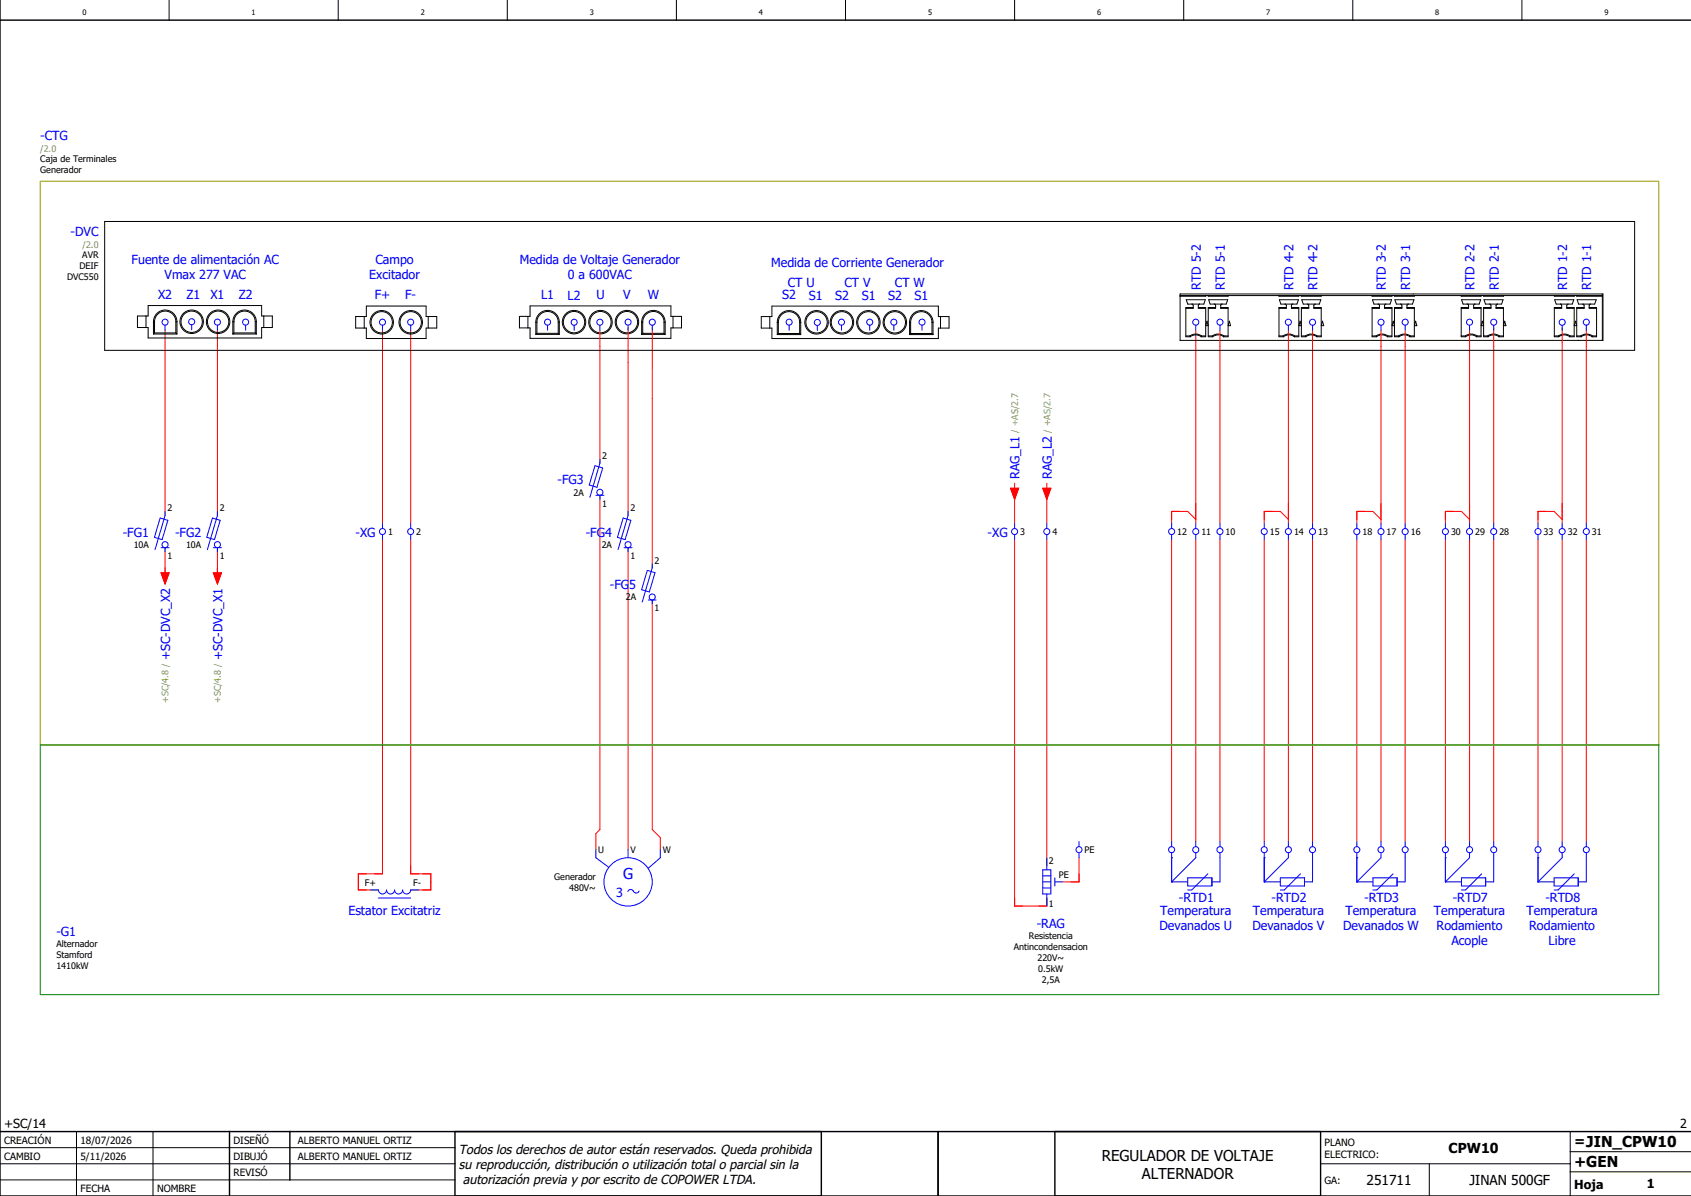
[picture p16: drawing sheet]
<svg xmlns="http://www.w3.org/2000/svg" width="420mm" height="297mm" viewBox="0 0 420 297" stroke-linecap="round" stroke-linejoin="round" font-family="sans-serif">
<defs><g id="words">
<text font-size="3.7" fill="#00f" x="154.8" y="218.2">G</text>
<g font-size="3.7">
<text x="273.7" y="288.2">REGULADOR DE VOLTAJE</text>
<text x="283.6" y="292.7">ALTERNADOR</text>
<text x="391" y="289.8">+GEN</text>
</g>
<g font-size="3.4">
<text x="359.8" y="286.4">CPW10</text>
<text x="391" y="284.6">=JIN_CPW10</text>
<text x="339.4" y="294.4">251711</text>
<text x="365" y="294.4">JINAN 500GF</text>
</g>
<g font-size="3.2">
<text x="114" y="286.5">Todos los derechos de autor están reservados. Queda prohibida</text>
<text x="114" y="290.2">su reproducción, distribución o utilización total o parcial sin la</text>
<text x="115" y="294">autorización previa y por escrito de COPOWER LTDA.</text>
</g>
<g font-size="3.1" fill="#00f">
<text x="10" y="34.8">-CTG</text>
<text x="17.5" y="58.6">-DVC</text>
<text x="32.7" y="65.6">Fuente de alimentación AC</text>
<text x="93.2" y="65.6">Campo</text>
<text x="129.1" y="65.6">Medida de Voltaje Generador</text>
<text x="40.9" y="69.4">Vmax 277 VAC</text>
<text x="91.7" y="69.4">Excitador</text>
<text x="141" y="69.4">0 a 600VAC</text>
<text x="191.5" y="66.4">Medida de Corriente Generador</text>
<text x="195.7" y="71.4">CT U</text>
<text x="209.7" y="71.4">CT V</text>
<text x="222.3" y="71.4">CT W</text>
<text x="39.3" y="74.4">X2</text>
<text x="46.3" y="74.4">Z1</text>
<text x="52.3" y="74.4">X1</text>
<text x="59.3" y="74.4">Z2</text>
<text x="93.1" y="74.4">F+</text>
<text x="100.6" y="74.4">F-</text>
<text x="134.4" y="74.4">L1</text>
<text x="141" y="74.4">L2</text>
<text x="148.1" y="74.4">U</text>
<text x="154.8" y="74.3">V</text>
<text x="160.9" y="74.3">W</text>
<text x="194.3" y="74.4">S2</text>
<text x="200.9" y="74.4">S1</text>
<text x="207.4" y="74.4">S2</text>
<text x="214.1" y="74.5">S1</text>
<text x="220.6" y="74.4">S2</text>
<text x="227.2" y="74.4">S1</text>
<text x="298.2" y="72" transform="rotate(-90 298.2 72)">RTD 5-2</text>
<text x="304.2" y="72" transform="rotate(-90 304.2 72)">RTD 5-1</text>
<text x="321.2" y="72" transform="rotate(-90 321.2 72)">RTD 4-2</text>
<text x="327.2" y="72" transform="rotate(-90 327.2 72)">RTD 4-2</text>
<text x="344.2" y="72" transform="rotate(-90 344.2 72)">RTD 3-2</text>
<text x="350.2" y="72" transform="rotate(-90 350.2 72)">RTD 3-1</text>
<text x="366.2" y="72" transform="rotate(-90 366.2 72)">RTD 2-2</text>
<text x="372.2" y="72" transform="rotate(-90 372.2 72)">RTD 2-1</text>
<text x="389.2" y="72" transform="rotate(-90 389.2 72)">RTD 1-2</text>
<text x="395.2" y="72" transform="rotate(-90 395.2 72)">RTD 1-1</text>
<text x="253.2" y="119" transform="rotate(-90 253.2 119)">RAG_L1</text>
<text x="261.2" y="119" transform="rotate(-90 261.2 119)">RAG_L2</text>
<text x="138.5" y="120.2">-FG3</text>
<text x="30.5" y="133.2">-FG1</text>
<text x="43.5" y="133.2">-FG2</text>
<text x="88.3" y="133.2">-XG</text>
<text x="145.5" y="133.2">-FG4</text>
<text x="245.3" y="133.2">-XG</text>
<text x="151.5" y="146.2">-FG5</text>
<text x="42.2" y="164" transform="rotate(-90 42.2 164)">+SC-DVC_X2</text>
<text x="55.2" y="164" transform="rotate(-90 55.2 164)">+SC-DVC_X1</text>
<text x="86.5" y="227.2">Estator Excitatriz</text>
<text x="153" y="222.7">3</text>
<text x="288.2" y="227.1">Temperatura</text>
<text x="292.8" y="224.1">-RTD1</text>
<text x="311.2" y="227.1">Temperatura</text>
<text x="315.8" y="224.1">-RTD2</text>
<text x="334.2" y="227.1">Temperatura</text>
<text x="338.8" y="224.1">-RTD3</text>
<text x="356.2" y="227.1">Temperatura</text>
<text x="360.8" y="224.1">-RTD7</text>
<text x="379.2" y="227.1">Temperatura</text>
<text x="383.8" y="224.1">-RTD8</text>
<text x="14" y="232.4">-G1</text>
<text x="257.5" y="230.4">-RAG</text>
<text x="288" y="230.9">Devanados U</text>
<text x="311.1" y="230.9">Devanados V</text>
<text x="333.6" y="230.9">Devanados W</text>
<text x="356.8" y="230.9">Rodamiento</text>
<text x="379.8" y="230.9">Rodamiento</text>
<text x="360.5" y="234.6">Acople</text>
<text x="384.6" y="234.6">Libre</text>
</g>
<g font-size="3.1">
<text x="1" y="280">+SC/14</text>
<text x="417.3" y="280">2</text>
<text x="391" y="295.2">Hoja</text>
<text x="409" y="295">1</text>
</g>
<g font-size="2.5">
<text x="1" y="284">CREACIÓN</text>
<text x="20" y="284">18/07/2026</text>
<text x="58" y="284">DISEÑÓ</text>
<text x="74" y="284">ALBERTO MANUEL ORTIZ</text>
<text x="329" y="284.5">PLANO</text>
<text x="329" y="287.5">ELECTRICO:</text>
<text x="1" y="288">CAMBIO</text>
<text x="20" y="288">5/11/2026</text>
<text x="58" y="292">REVISÓ</text>
<text x="58" y="288">DIBUJÓ</text>
<text x="74" y="288">ALBERTO MANUEL ORTIZ</text>
<text x="329" y="294">GA:</text>
<text x="20" y="296">FECHA</text>
<text x="39" y="296">NOMBRE</text>
</g>
<g font-size="2.2">
<text x="10" y="40.3">Caja de Terminales</text>
<text x="10" y="43">Generador</text>
<text x="20.4" y="64.2">AVR</text>
<text x="16.6" y="69.6">DVC550</text>
<text x="19.7" y="66.9">DEIF</text>
<text x="149.6" y="113.9">2</text>
<text x="142.4" y="123.1">2A</text>
<text x="149.6" y="125.8">1</text>
<text x="41.6" y="126.9">2</text>
<text x="54.6" y="126.9">2</text>
<text x="156.6" y="126.9">2</text>
<text x="33.2" y="136.1">10A</text>
<text x="46.2" y="136.1">10A</text>
<text x="96.4" y="132.9">1</text>
<text x="103.4" y="132.9">2</text>
<text x="149.4" y="136.1">2A</text>
<text x="253.4" y="132.9">3</text>
<text x="261.4" y="132.9">4</text>
<text x="292.4" y="132.9">12</text>
<text x="298.4" y="132.9">11</text>
<text x="304.4" y="132.9">10</text>
<text x="315.4" y="132.9">15</text>
<text x="321.4" y="132.9">14</text>
<text x="327.4" y="132.9">13</text>
<text x="338.4" y="132.9">18</text>
<text x="344.4" y="132.9">17</text>
<text x="350.4" y="132.9">16</text>
<text x="360.4" y="132.9">30</text>
<text x="366.4" y="132.9">29</text>
<text x="372.4" y="132.9">28</text>
<text x="383.4" y="132.9">33</text>
<text x="389.4" y="132.9">32</text>
<text x="395.4" y="132.9">31</text>
<text x="41.6" y="138.8">1</text>
<text x="54.6" y="138.8">1</text>
<text x="156.6" y="138.8">1</text>
<text x="162.6" y="139.9">2</text>
<text x="155.4" y="149.1">2A</text>
<text x="162.6" y="151.8">1</text>
<text x="148.6" y="211.9">U</text>
<text x="156.6" y="211.9">V</text>
<text x="164.6" y="211.9">W</text>
<text x="260.5" y="214.5">2</text>
<text x="269.4" y="211.9">PE</text>
<text x="90.6" y="219.9">F+</text>
<text x="102.6" y="219.9">F-</text>
<text x="137.7" y="218.5">Generador</text>
<text x="141.4" y="221.2">480V~</text>
<text x="263" y="218">PE</text>
<text x="260.5" y="225.2">1</text>
<text x="255.5" y="233.2">Resistencia</text>
<text x="14" y="235.2">Alternador</text>
<text x="14" y="237.9">Stamford</text>
<text x="251.8" y="235.9">Antincondensacion</text>
<text x="257.7" y="238.6">220V~</text>
<text x="14" y="240.6">1410kW</text>
<text x="257.9" y="241.3">0.5kW</text>
<text x="258.8" y="244">2,5A</text>
</g>
<g font-size="2.2" fill="#7ca552">
<text x="10" y="37.6">/2.0</text>
<text x="20.5" y="61.5">/2.0</text>
<text x="252.9" y="107.4" transform="rotate(-90 252.9 107.4)">/ +AS/2.7</text>
<text x="260.9" y="107.4" transform="rotate(-90 260.9 107.4)">/ +AS/2.7</text>
<text x="41.9" y="174.6" transform="rotate(-90 41.9 174.6)">+SC/4.8 /</text>
<text x="54.9" y="174.6" transform="rotate(-90 54.9 174.6)">+SC/4.8 /</text>
</g>
<g font-size="1.9">
<text x="20.5" y="3.6">0</text>
<text x="62.5" y="3.6">1</text>
<text x="104.5" y="3.6">2</text>
<text x="146.5" y="3.6">3</text>
<text x="188.5" y="3.6">4</text>
<text x="230.5" y="3.6">5</text>
<text x="272.5" y="3.6">6</text>
<text x="314.5" y="3.6">7</text>
<text x="356.5" y="3.6">8</text>
<text x="398.5" y="3.6">9</text>
</g>
</g></defs>
<g fill="none" stroke="#000" stroke-width=".25">
<path d="M42 0v5M84 0v5M126 0v5M168 0v5M210 0v5M252 0v5M294 0v5M336 0v5M378 0v5M26 55h380v32h-380zM34.1 78.5h2.7v-2.6h28.2v2.6h2.6v2.8h-2.6v2.6h-28.2v-2.6h-2.7zM36.3 78.5v2.8"/>
<path d="M38.1 79.9a2.92 2.92 0 0 1 2.9-2.9 2.92 2.92 0 0 1 2.9 2.9M38.1 79.9v3M38.1 79.9h.3M38.4 79.9a2.65 2.65 0 0 1 2.6-2.6 2.65 2.65 0 0 1 2.7 2.6M38.4 79.9v2.8M43.7 79.9h.2M43.7 79.9v2.8M43.9 79.9v3M57.8 79.9a2.92 2.92 0 0 1 2.9-2.9 2.92 2.92 0 0 1 3 2.9M57.8 79.9v3M57.8 79.9h.3M58.1 79.9a2.65 2.65 0 0 1 2.6-2.6 2.65 2.65 0 0 1 2.7 2.6"/>
<path d="M58.1 79.9v2.8M63.4 79.9h.3M63.4 79.9v2.8M63.7 79.9v3M65.5 78.5v2.8M88.3 78.6h2.7v-2.6h14.8v2.6h2.7v2.9h-2.7v2.6h-14.8v-2.6h-2.7zM90.5 78.6v2.9M106.4 78.6v2.9M129 78.6h2.7v-2.6h34.9v2.6h2.7v2.8h-2.7v2.6h-34.9v-2.6h-2.7zM131.1 78.6v2.8M133.1 80a2.92 2.92 0 0 1 2.9-2.9 2.92 2.92 0 0 1 2.9 2.9M133.1 80v3"/>
<path d="M133.1 80h.2M133.3 80a2.65 2.65 0 0 1 2.7-2.7 2.65 2.65 0 0 1 2.6 2.7M133.3 80v2.8M138.6 80h.3M138.6 80v2.8M138.9 80v3M159.4 80a2.92 2.92 0 0 1 2.9-2.9 2.92 2.92 0 0 1 2.9 2.9M159.4 80v3M159.4 80h.2M159.6 80a2.65 2.65 0 0 1 2.7-2.7 2.65 2.65 0 0 1 2.6 2.7M159.6 80v2.8M164.9 80h.3"/>
<path d="M164.9 80v2.8M165.2 80v3M167.2 78.6v2.8M189.1 78.6h2.6v-2.6h41.4v2.6h2.6v2.9h-2.6v2.6h-41.4v-2.6h-2.6zM191.2 78.6v2.9M233.6 78.6v2.9M293.1 73h105v11.5h-105zM293.1 73.4h104.9M294.6 74.4h4.8l-.4 1.1h-4zM296 75.5l.3 .2 .1 .9h-1.9M296.4 76.4h-1.9v7.2h1.1M297.6 76.4h1.9v7.2h-1.1"/>
<path d="M298 75.5l-.3 .2-.1 .9h1.9M299.5 73.4v.2h-6.4M299.8 79.8l.3 1.1h-.6zM300.1 73.4v.2h4.9v-.2M300.2 74.4h4.7l-.3 1.1h-4zM301.6 75.5l.3 .2v.9h-1.8M301.9 76.4h-1.8v7.2h1.1M303.2 76.4h1.8v7.2h-1.1M303.5 75.5l-.3 .2v.9h1.8M305.3 79.8l.3 1.1h-.6zM317.7 73.4v.2h4.9v-.2M317.8 74.4h4.7l-.4 1.1h-4z"/>
<path d="M319.2 75.5l.2 .2 .1 .9h-1.8M319.5 76.4h-1.8v7.2h1.1M320.8 76.4h1.8v7.2h-1.1M321.1 75.5l-.3 .2v.9h1.8M322.9 79.8l.3 1.1h-.6zM323.2 73.4v.2h5v-.2M323.3 74.4h4.8l-.4 1.1h-4zM324.7 75.5l.3 .2 .1 .9h-1.9M325.1 76.4h-1.9v7.2h1.1M326.3 76.4h1.9v7.2h-1.2M326.6 75.5l-.2 .2-.1 .9h1.9M328.5 79.8l.3 1.1h-.6z"/>
<path d="M340.8 73.4v.2h4.9v-.2M340.9 74.4h4.7l-.3 1.1h-4zM342.3 75.5l.3 .2v.9h-1.8M342.6 76.4h-1.8v7.2h1.1M343.9 76.4h1.8v7.2h-1.1M344.2 75.5l-.3 .2v.9h1.8M346 79.8l.3 1.1h-.6zM346.4 73.4v.2h4.9v-.2M346.5 74.4h4.7l-.4 1.1h-4zM347.9 75.5l.2 .2 .1 .9h-1.8M348.2 76.4h-1.8v7.2h1.1M349.5 76.4h1.8v7.2h-1.1"/>
<path d="M349.8 75.5l-.3 .2v.9h1.8M351.6 79.8l.3 1.1h-.6zM362.9 73.4v.2h5v-.2M363 74.4h4.8l-.4 1.1h-4zM364.4 75.5l.3 .2 .1 .9h-1.9M364.8 76.4h-1.9v7.2h1.1M366 76.4h1.9v7.2h-1.2M366.3 75.5l-.2 .2-.1 .9h1.9M368.2 79.8l.3 1.1h-.6zM368.5 73.4v.2h4.9v-.2M368.6 74.4h4.7l-.4 1.1h-3.9zM370 75.5l.3 .2v.9h-1.8"/>
<path d="M370.3 76.4h-1.8v7.2h1.1M371.6 76.4h1.8v7.2h-1.1M371.9 75.5l-.3 .2v.9h1.8M373.7 79.8l.3 1.1h-.6zM386.1 73.4v.2h4.9v-.2M386.1 74.4h4.8l-.4 1.1h-4zM387.6 75.5l.2 .2 .1 .9h-1.8M387.9 76.4h-1.8v7.2h1.1M389.2 76.4h1.8v7.2h-1.1M389.5 75.5l-.3 .2v.9h1.8M391.3 79.8l.3 1.1h-.6zM391.6 73.4v.2h6.4"/>
<path d="M391.7 74.4h4.8l-.4 1.1h-4zM393.1 75.5l.3 .2v.9h-1.8M393.4 76.4h-1.8v7.2h1.1M394.7 76.4h1.8v7.2h-1.1M395 75.5l-.2 .2-.1 .9h1.8M398 73v11.5M38.1 82.9h5.8M38.4 82.7h5.3M38.4 82.7l-.3 .2M43.7 82.7l.2 .2M57.8 82.9h5.9M58.1 82.7h5.3"/>
<path d="M58.1 82.7l-.3 .2M63.4 82.7l.3 .2M133.1 83h5.8M133.3 82.8h5.3M133.3 82.8l-.2 .2M138.6 82.8l.3 .2M159.4 83h5.8M159.6 82.8h5.3M159.6 82.8l-.2 .2M164.9 82.8l.3 .2M193.1 80a2.92 2.92 0 0 1 2.9-2.9 2.92 2.92 0 0 1 2.9 2.9M193.1 83.1h5.8"/>
<path d="M193.1 80v3.1M193.1 80h.2M193.3 80a2.65 2.65 0 0 1 2.7-2.6 2.65 2.65 0 0 1 2.6 2.6M193.3 82.8h5.3M193.3 82.8l-.2 .3M193.3 80v2.8M198.6 80v2.8M198.6 82.8l.3 .3M198.6 80h.3M198.9 80v3.1M225.9 80a2.92 2.92 0 0 1 2.9-2.9 2.92 2.92 0 0 1 2.9 2.9M225.9 80h.3"/>
<path d="M225.9 83.1h5.8M225.9 80v3.1M226.2 80a2.65 2.65 0 0 1 2.6-2.6 2.65 2.65 0 0 1 2.7 2.6M226.2 82.8h5.3M226.2 80v2.8M226.2 82.8l-.3 .3M231.5 80h.2M231.5 80v2.8M231.5 82.8l.2 .3M231.7 80v3.1M294.5 83.4h1.1M295.6 83.4a2.38 2.38 0 0 1 2.8 0"/>
<path d="M295.6 83.4v.2M295.6 83.6a2.17 2.17 0 0 1 2.8 0M298.4 83.4h1.1M298.4 83.4v.2M300.1 83.4h1M301.1 83.4a2.38 2.38 0 0 1 2.9 0M301.1 83.4l.1 .2M301.2 83.6a2.17 2.17 0 0 1 2.7 0M304 83.4h1M304 83.4l-.1 .2M317.7 83.4h1M318.7 83.4a2.38 2.38 0 0 1 2.9 0"/>
<path d="M318.7 83.4l.1 .2M318.8 83.6a2.17 2.17 0 0 1 2.7 0M321.6 83.4h1M321.6 83.4l-.1 .2M323.2 83.4h1.1M324.3 83.4a2.38 2.38 0 0 1 2.8 0M324.3 83.4v.2M324.3 83.6a2.17 2.17 0 0 1 2.7 0M327.1 83.4h1.1M327.1 83.4l-.1 .2M340.8 83.4h1M341.8 83.4a2.38 2.38 0 0 1 2.9 0"/>
<path d="M341.8 83.4l.1 .2M341.9 83.6a2.17 2.17 0 0 1 2.7 0M344.7 83.4h1M344.7 83.4l-.1 .2M346.4 83.4h1M347.4 83.4a2.38 2.38 0 0 1 2.9 0M347.4 83.4l.1 .2M347.5 83.6a2.17 2.17 0 0 1 2.7 0M350.3 83.4h1M350.3 83.4l-.1 .2M362.9 83.4h1.1M364 83.4a2.39 2.39 0 0 1 2.8 0"/>
<path d="M364 83.4v.2M364 83.6a2.17 2.17 0 0 1 2.7 0M366.8 83.4h1.1M366.8 83.4l-.1 .2M368.5 83.4h1M369.5 83.4a2.38 2.38 0 0 1 2.9 0M369.5 83.4l.1 .2M369.6 83.6a2.17 2.17 0 0 1 2.7 0M372.4 83.4h1M372.4 83.4l-.1 .2M386.1 83.4h1M387.1 83.4a2.38 2.38 0 0 1 2.8 0"/>
<path d="M387.1 83.4l.1 .2M387.2 83.6a2.17 2.17 0 0 1 2.7 0M389.9 83.4h1.1M389.9 83.4v.2M391.6 83.4h1.1M392.7 83.4a2.38 2.38 0 0 1 2.8 0M392.7 83.4v.2M392.7 83.6a2.17 2.17 0 0 1 2.7 0M395.5 83.4h1M395.5 83.4l-.1 .2M0 285h113M0 293h113"/>
<path d="M0 289h113M19 281v16M38 281v16M328 289h62M355 289v8M390 291h30M390 281v16M390 286h30"/>
<circle cx="47.6" cy="79.9" r="2.65"/>
<circle cx="47.6" cy="79.9" r="2.92"/>
<circle cx="54.2" cy="79.9" r="2.65"/>
<circle cx="54.2" cy="79.9" r="2.92"/>
<circle cx="142.6" cy="80" r="2.65"/>
<circle cx="142.6" cy="80" r="2.92"/>
<circle cx="149.1" cy="80" r="2.92"/>
<circle cx="149.1" cy="80" r="2.65"/>
<circle cx="155.7" cy="80" r="2.92"/>
<circle cx="155.7" cy="80" r="2.65"/>
<circle cx="94.8" cy="80" r="2.65"/>
<circle cx="94.8" cy="80" r="2.92"/>
<circle cx="102" cy="80" r="2.65"/>
<circle cx="102" cy="80" r="2.92"/>
<circle cx="202.8" cy="80" r="2.65"/>
<circle cx="202.8" cy="80" r="2.92"/>
<circle cx="209.1" cy="80" r="2.92"/>
<circle cx="209.1" cy="80" r="2.65"/>
<circle cx="215.7" cy="80" r="2.92"/>
<circle cx="215.7" cy="80" r="2.65"/>
<circle cx="222.3" cy="80" r="2.92"/>
<circle cx="222.3" cy="80" r="2.65"/>
</g>
<path d="M0 5h420M0 0v297h420M0 281h420M57 281v16M72 281v12M113 281v16M204 281v16M233 281v16M262 281v16M328 281v16" fill="none" stroke="#000" stroke-width=".35"/>
<g fill="none" stroke="#f00" stroke-width=".25">
<path d="M41 82v46M54 82v46M95 82v48M102 82v48M149 82v33M156 81.4v46.6M162 81.4v59.6M297 82v48M303 82v48M320 82v48M326 81.4v48.6M343 82v48"/>
<path d="M349 82v48M365 82v48M371 81.4v48.6M388 81.4v48.6M394 81.4v48.6M41 136v7M54 136v7M95 134v83h-6v4h5M102 134v83h5v4h-5M149 123v83l-1 1v4M156 136v75M251 121.3h2l-1 2.7z"/>
<path d="M252 134v91h8v-2M252 120v1.3M252 123v7M259 121.3h2l-1 2.7zM260 120v1.3M260 123v7M260 134v81M291 134v75M297 129l-2-2h-4v3M297 134v75M303 134v75M314 134v75"/>
<path d="M320 134v75M320 129l-2-2h-4v3M326 134v75M337 134v75M343 134v75M343 129l-2-2h-4v3M349 134v75M359 134v75M365 134v75M365 129l-2-2h-4v3M371 134v75M382 134v75"/>
<path d="M388 134v75M388 129l-2-2h-4v3M394 134v75M40 142.3h2l-1 2.7zM53 142.3h2l-1 2.7zM162 149v57l2 2v3M268 213v6h-4"/>
</g>
<g fill="none" stroke="#00f" stroke-width=".25">
<path d="M41 80.8v1.2M47.6 80.7v1.2M54 80.8v1.2M61 80.7v1.3M95 80.8v1.2M102 80.8v1.2M136 80.8v1.2M142.6 80.8v1.2M149 80.8v1.2M156 80.7v1.3M162 80.8v1.2M196 80.8v1.2"/>
<path d="M203 80.8v1.3M209 80.7v1.3M216 80.8v1.2M222 80.8v1.2M229 80.8v1.2M297 80.8v1.2M303 80.8v1.2M320 80.8v1.2M326 80.8v1.2M343 80.8v1.2M349 80.8v1.2M365 80.8v1.2"/>
<path d="M371 80.8v1.2M388 80.8v1.2M394 80.7v1.3M147.8 115.6l1.9 .6-1.4 4.8-1.9-.6zM149 114v1l-2.5 8.5M39.8 128.6l1.9 .6-1.4 4.8-1.9-.6zM40 136h2M41 136v1M41 127v1l-2.5 8.5M52.8 128.6l1.9 .6-1.4 4.8-1.9-.6zM53 136h2M54 136v1"/>
<path d="M54 127v1l-2.5 8.5M95 130v1.2M95 132.7v1.3M102 130v1.2M102 132.7v1.3M148 123h2M149 123v1M154.8 128.6l1.9 .6-1.4 4.8-1.9-.6zM155 136h2M156 136v1M156 127v1l-2.5 8.5M252 130v1.2"/>
<path d="M252 132.7v1.3M260 130v1.2M260 132.7v1.3M291 130v1.2M291 132.7v1.3M297 130v1.2M297 132.7v1.3M303 130v1.2M303 132.7v1.3M314 130v1.2M314 132.7v1.3M320 130v1.2"/>
<path d="M320 132.7v1.3M326 130v1.2M326 132.7v1.3M337 130v1.2M337 132.7v1.3M343 130v1.2M343 132.7v1.3M349 130v1.2M349 132.7v1.3M359 130v1.2M359 132.7v1.3M365 130v1.2"/>
<path d="M365 132.7v1.3M371 130v1.2M371 132.7v1.3M382 130v1.2M382 132.7v1.3M388 130v1.2M388 132.7v1.3M394 130v1.2M394 132.7v1.3M160.8 141.6l1.9 .6-1.4 4.8-1.9-.6zM161 149h2M162 149v1"/>
<path d="M162 140v1l-2.5 8.5M148 211v2l3.2 2.3M156 211v2M164 211v2l-3 2.6M259 219h2M259 216h2v6h-2zM259 217.5h2M260 213v3M262 219h2M262 218v2M268 209v1.2M268 211.7v1.3"/>
<path d="M291 219h.1M291 213h.1M291 219h4M291 209v1.2M291 211.7v7.3M295 218h6v2h-6zM297 211.7v1.3l-6 6M297 209v1.2M300 217l-4 4h-1M303 209v1.2M303 211.7v7.3h-2M314 219h.1"/>
<path d="M314 213h.1M314 219h4M314 209v1.2M314 211.7v7.3M318 218h6v2h-6zM320 211.7v1.3l-6 6M320 209v1.2M323 217l-4 4h-1M326 211.7v7.3h-2M326 209v1.2M337 219h.1M337 213h.1"/>
<path d="M337 219h4M337 209v1.2M337 211.7v7.3M341 218h6v2h-6zM343 211.7v1.3l-6 6M343 209v1.2M346 217l-4 4h-1M349 211.7v7.3h-2M349 209v1.2M359 219h.1M359 213h.1M359 219h4"/>
<path d="M359 209v1.2M359 211.7v7.3M363 218h6v2h-6zM365 211.7v1.3l-6 6M365 209v1.2M368 217l-4 4h-1M371 211.7v7.3h-2M371 209v1.2M382 219h.1M382 213h.1M382 219h4M382 209v1.2"/>
<path d="M382 211.7v7.3M386 218h6v2h-6zM388 211.7v1.3l-6 6M388 209v1.2M391 217l-4 4h-1M394 211.7v7.3h-2M394 209v1.2M92 221h2a1 1 0 0 0 1 1 1 1 0 0 0 1-1 1 1 0 0 0 1 1 1 1 0 0 0 1-1 1 1 0 0 0 1 1 1 1 0 0 0 1-1 1 1 0 0 0 1 1 1 1 0 0 0 1-1h2M94 223h8M155.9 221.4l.3-.4a.75 .75 0 0 1 1.2 .4M157.3 221.3a.75 .75 0 0 0 .7 .5 .75 .75 0 0 0 .7-.5M259 220.5h2"/>
<path d="M260 222v3"/>
<circle cx="41" cy="80" r=".75"/>
<circle cx="47.6" cy="79.9" r=".75"/>
<circle cx="54" cy="80" r=".75"/>
<circle cx="61" cy="80" r=".75"/>
<circle cx="95" cy="80" r=".75"/>
<circle cx="102" cy="80" r=".75"/>
<circle cx="136" cy="80" r=".75"/>
<circle cx="156" cy="80" r=".75"/>
<circle cx="209" cy="80" r=".75"/>
<circle cx="297" cy="80" r=".75"/>
<circle cx="394" cy="80" r=".75"/>
<circle cx="142.6" cy="80" r=".75"/>
<circle cx="149" cy="80" r=".75"/>
<circle cx="162" cy="80" r=".75"/>
<circle cx="196" cy="80" r=".75"/>
<circle cx="203" cy="80.1" r=".75"/>
<circle cx="216" cy="80" r=".75"/>
<circle cx="222" cy="80" r=".75"/>
<circle cx="229" cy="80" r=".75"/>
<circle cx="303" cy="80" r=".75"/>
<circle cx="320" cy="80" r=".75"/>
<circle cx="326" cy="80" r=".75"/>
<circle cx="343" cy="80" r=".75"/>
<circle cx="349" cy="80" r=".75"/>
<circle cx="365" cy="80" r=".75"/>
<circle cx="371" cy="80" r=".75"/>
<circle cx="388" cy="80" r=".75"/>
<circle cx="41" cy="135.2" r=".75"/>
<circle cx="54" cy="135.2" r=".75"/>
<circle cx="95" cy="132" r=".75"/>
<circle cx="102" cy="132" r=".75"/>
<circle cx="149" cy="122.3" r=".75"/>
<circle cx="156" cy="135.2" r=".75"/>
<circle cx="252" cy="132" r=".75"/>
<circle cx="260" cy="132" r=".75"/>
<circle cx="291" cy="132" r=".75"/>
<circle cx="297" cy="132" r=".75"/>
<circle cx="303" cy="132" r=".75"/>
<circle cx="314" cy="132" r=".75"/>
<circle cx="320" cy="132" r=".75"/>
<circle cx="326" cy="132" r=".75"/>
<circle cx="337" cy="132" r=".75"/>
<circle cx="343" cy="132" r=".75"/>
<circle cx="349" cy="132" r=".75"/>
<circle cx="359" cy="132" r=".75"/>
<circle cx="365" cy="132" r=".75"/>
<circle cx="371" cy="132" r=".75"/>
<circle cx="382" cy="132" r=".75"/>
<circle cx="388" cy="132" r=".75"/>
<circle cx="394" cy="132" r=".75"/>
<circle cx="162" cy="148.2" r=".75"/>
<circle cx="156" cy="219" r="6"/>
<circle cx="268" cy="211" r=".75"/>
<circle cx="291" cy="211" r=".75"/>
<circle cx="297" cy="211" r=".75"/>
<circle cx="303" cy="211" r=".75"/>
<circle cx="314" cy="211" r=".75"/>
<circle cx="320" cy="211" r=".75"/>
<circle cx="326" cy="211" r=".75"/>
<circle cx="337" cy="211" r=".75"/>
<circle cx="343" cy="211" r=".75"/>
<circle cx="349" cy="211" r=".75"/>
<circle cx="359" cy="211" r=".75"/>
<circle cx="365" cy="211" r=".75"/>
<circle cx="371" cy="211" r=".75"/>
<circle cx="382" cy="211" r=".75"/>
<circle cx="388" cy="211" r=".75"/>
<circle cx="394" cy="211" r=".75"/>
</g>
<path d="M10 45h402v140h-402z" fill="none" stroke="#969600" stroke-width=".25"/>
<path d="M10 185h402v62h-402z" fill="none" stroke="#008000" stroke-width=".25"/>
<g fill="#f00" stroke="#f00" stroke-width=".25">
<path d="M251 121.3h2l-1 2.7z"/>
<path d="M259 121.3h2l-1 2.7z"/>
<path d="M40 142.3h2l-1 2.7z"/>
<path d="M53 142.3h2l-1 2.7z"/>
</g>
<use href="#words"/>
</svg>
